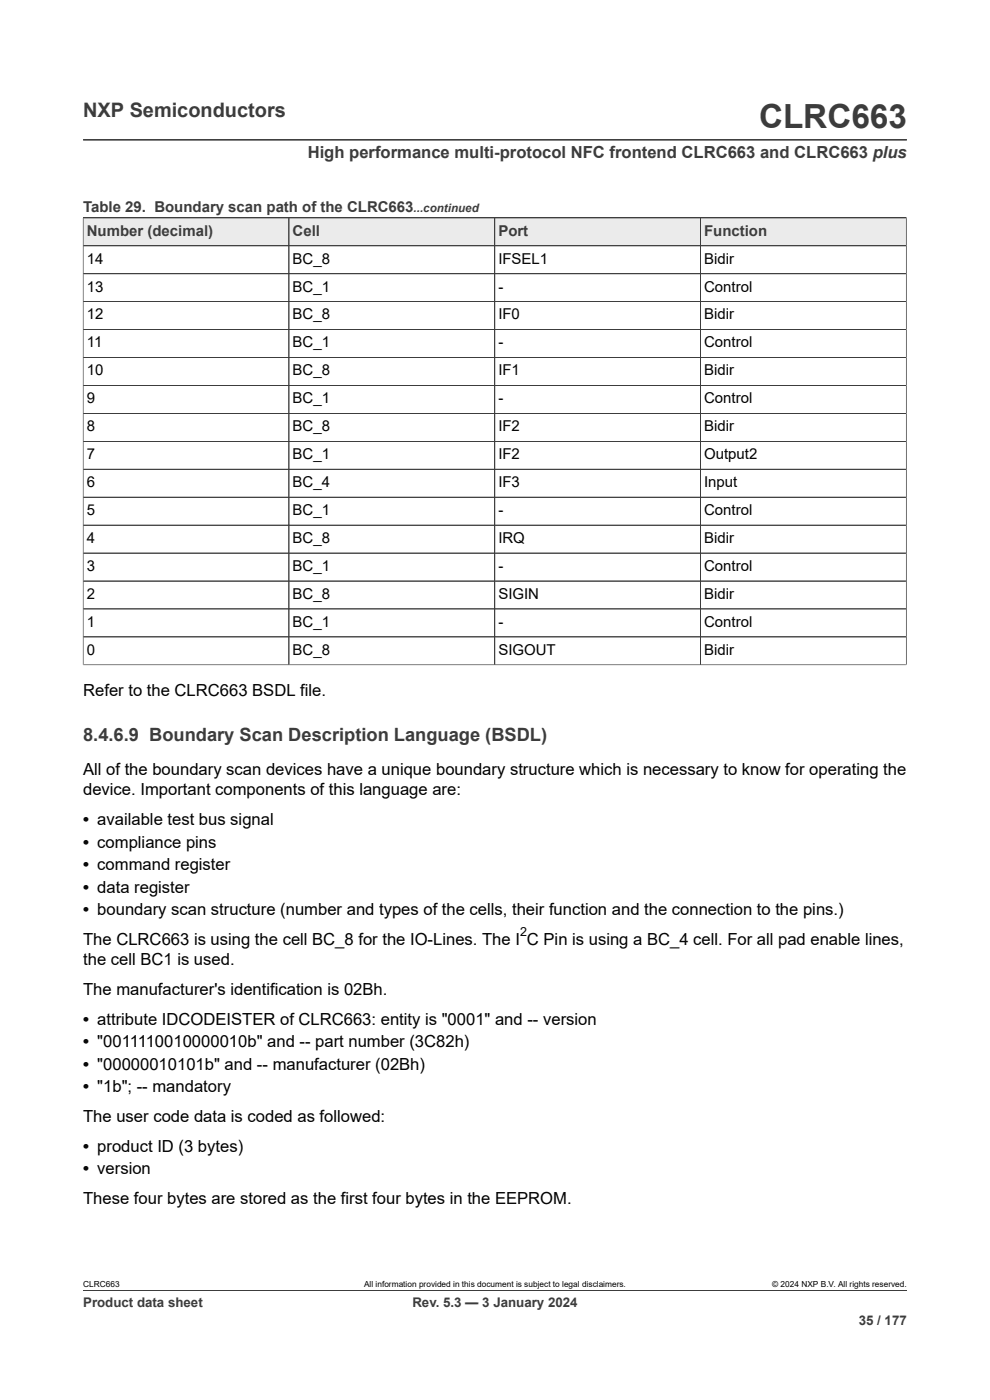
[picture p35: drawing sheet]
<svg xmlns="http://www.w3.org/2000/svg" width="210mm" height="297mm" viewBox="0 0 210 297" stroke-linecap="round" stroke-linejoin="round" font-family="sans-serif">
<defs><g id="words">
<text font-size="7.1" fill="#3c3c3c" x="161" y="27.2">CLRC663</text>
<text font-size="4.2" fill="#3c3c3c" x="17.6" y="24.8">NXP Semiconductors</text>
<text font-size="3.9" fill="#3c3c3c" x="17.6" y="157.1">8.4.6.9 Boundary Scan Description Language (BSDL)</text>
<text font-size="3.5" fill="#3c3c3c" x="65.3" y="33.5">High performance multi-protocol NFC frontend CLRC663 and CLRC663 plus</text>
<g font-size="3.5">
<text x="17.6" y="147.6">Refer to the CLRC663 BSDL file.</text>
<text x="17.6" y="164.5">All of the boundary scan devices have a unique boundary structure which is necessary to know for operating the</text>
<text x="17.6" y="168.7">device. Important components of this language are:</text>
<text x="17.6" y="175.1">• available test bus signal</text>
<text x="17.6" y="179.8">• compliance pins</text>
<text x="17.6" y="184.6">• command register</text>
<text x="17.6" y="189.4">• data register</text>
<text x="17.6" y="194.1">• boundary scan structure (number and types of the cells, their function and the connection to the pins.)</text>
<text x="17.6" y="200.5">The CLRC663 is using the cell BC_8 for the IO-Lines. The I C Pin is using a BC_4 cell. For all pad enable lines,</text>
<text x="17.6" y="204.7">the cell BC1 is used.</text>
<text x="17.6" y="211.1">The manufacturer's identification is 02Bh.</text>
<text x="17.6" y="217.4">• attribute IDCODEISTER of CLRC663: entity is &quot;0001&quot; and -- version</text>
<text x="17.6" y="222.2">• &quot;0011110010000010b&quot; and -- part number (3C82h)</text>
<text x="17.6" y="226.9">• &quot;00000010101b&quot; and -- manufacturer (02Bh)</text>
<text x="17.6" y="231.7">• &quot;1b&quot;; -- mandatory</text>
<text x="17.6" y="238">The user code data is coded as followed:</text>
<text x="17.6" y="244.4">• product ID (3 bytes)</text>
<text x="17.6" y="249.2">• version</text>
<text x="17.6" y="255.5">These four bytes are stored as the first four bytes in the EEPROM.</text>
</g>
<g font-size="3.2" fill="#3c3c3c">
<text x="17.6" y="45.1">Table 29. Boundary scan path of the CLRC663</text>
<text x="18.4" y="50">Number (decimal)</text>
<text x="62.1" y="50">Cell</text>
<text x="105.7" y="50">Port</text>
<text x="149.4" y="50">Function</text>
</g>
<g font-size="3.2">
<text x="18.4" y="55.9">14</text>
<text x="62.1" y="55.9">BC_8</text>
<text x="105.7" y="55.9">IFSEL1</text>
<text x="149.4" y="55.9">Bidir</text>
<text x="18.4" y="61.9">13</text>
<text x="62.1" y="61.9">BC_1</text>
<text x="105.7" y="61.9">-</text>
<text x="149.4" y="61.9">Control</text>
<text x="18.4" y="67.8">12</text>
<text x="62.1" y="67.8">BC_8</text>
<text x="105.7" y="67.8">IF0</text>
<text x="149.4" y="67.8">Bidir</text>
<text x="18.4" y="73.7">11</text>
<text x="62.1" y="73.7">BC_1</text>
<text x="105.7" y="73.7">-</text>
<text x="149.4" y="73.7">Control</text>
<text x="18.4" y="79.6">10</text>
<text x="62.1" y="79.6">BC_8</text>
<text x="105.7" y="79.6">IF1</text>
<text x="149.4" y="79.6">Bidir</text>
<text x="18.4" y="85.6">9</text>
<text x="62.1" y="85.6">BC_1</text>
<text x="105.7" y="85.6">-</text>
<text x="149.4" y="85.6">Control</text>
<text x="18.4" y="91.5">8</text>
<text x="62.1" y="91.5">BC_8</text>
<text x="105.7" y="91.5">IF2</text>
<text x="149.4" y="91.5">Bidir</text>
<text x="18.4" y="97.4">7</text>
<text x="62.1" y="97.4">BC_1</text>
<text x="105.7" y="97.4">IF2</text>
<text x="149.4" y="97.4">Output2</text>
<text x="18.4" y="103.3">6</text>
<text x="62.1" y="103.3">BC_4</text>
<text x="105.7" y="103.3">IF3</text>
<text x="149.4" y="103.3">Input</text>
<text x="18.4" y="109.3">5</text>
<text x="62.1" y="109.3">BC_1</text>
<text x="105.7" y="109.3">-</text>
<text x="149.4" y="109.3">Control</text>
<text x="18.4" y="115.2">4</text>
<text x="62.1" y="115.2">BC_8</text>
<text x="105.7" y="115.2">IRQ</text>
<text x="149.4" y="115.2">Bidir</text>
<text x="18.4" y="121.1">3</text>
<text x="62.1" y="121.1">BC_1</text>
<text x="105.7" y="121.1">-</text>
<text x="149.4" y="121.1">Control</text>
<text x="18.4" y="127">2</text>
<text x="62.1" y="127">BC_8</text>
<text x="105.7" y="127">SIGIN</text>
<text x="149.4" y="127">Bidir</text>
<text x="18.4" y="133">1</text>
<text x="62.1" y="133">BC_1</text>
<text x="105.7" y="133">-</text>
<text x="149.4" y="133">Control</text>
<text x="18.4" y="138.9">0</text>
<text x="62.1" y="138.9">BC_8</text>
<text x="105.7" y="138.9">SIGOUT</text>
<text x="149.4" y="138.9">Bidir</text>
</g>
<g font-size="2.8" fill="#3c3c3c">
<text x="17.6" y="277.3">Product data sheet</text>
<text x="87.5" y="277.3">Rev. 5.3 — 3 January 2024</text>
<text x="182.2" y="281">35 / 177</text>
</g>
<text font-size="2.6" x="110.3" y="198.6">2</text>
<text font-size="2.5" fill="#3c3c3c" x="87.7" y="45.1">...continued</text>
<g font-size="1.8">
<text x="17.6" y="273.1">CLRC663</text>
<text x="77.2" y="273.1">All information provided in this document is subject to legal disclaimers.</text>
<text x="163.8" y="273.1">© 2024 NXP B.V. All rights reserved.</text>
</g>
</g></defs>
<path d="M17.6 29.7h174.8M17.6 46.2h174.6" fill="none" stroke="#3c3c3c" stroke-width=".21"/>
<path d="M17.7 46.3h43.5v5.8h-43.5z" fill="#ebebeb"/>
<path d="M17.6 46.2h43.7v5.9h-43.7z" fill="none" stroke="#3c3c3c" stroke-width=".21"/>
<path d="M61.4 46.3h43.5v5.8h-43.5z" fill="#ebebeb"/>
<path d="M61.3 46.2h43.6v5.9h-43.6z" fill="none" stroke="#3c3c3c" stroke-width=".21"/>
<path d="M105 46.3h43.5v5.8h-43.5z" fill="#ebebeb"/>
<path d="M104.9 46.2h43.7v5.9h-43.7z" fill="none" stroke="#3c3c3c" stroke-width=".21"/>
<path d="M148.7 46.3h43.5v5.8h-43.5z" fill="#ebebeb"/>
<g fill="none" stroke="#3c3c3c" stroke-width=".21">
<path d="M17.6 46.2h174.6v94.9M17.6 52.1h174.6M17.6 58.1h174.6M17.6 46.3v94.8M61.3 46.3v94.7M104.9 46.3v94.7M148.6 46.2v94.8M17.6 64h174.6M17.6 69.9h174.6M17.6 75.8h174.6M17.6 81.8h174.6M17.6 87.7h174.6"/>
<path d="M17.6 93.6h174.6M17.6 99.6h174.6M17.6 105.5h174.6M17.6 111.4h174.6M17.6 117.3h174.6M17.6 123.3h174.6M17.6 129.2h174.6M17.6 135.1h174.6M17.6 141h174.7M17.6 273.8h174.8"/>
</g>
<use href="#words"/>
</svg>
